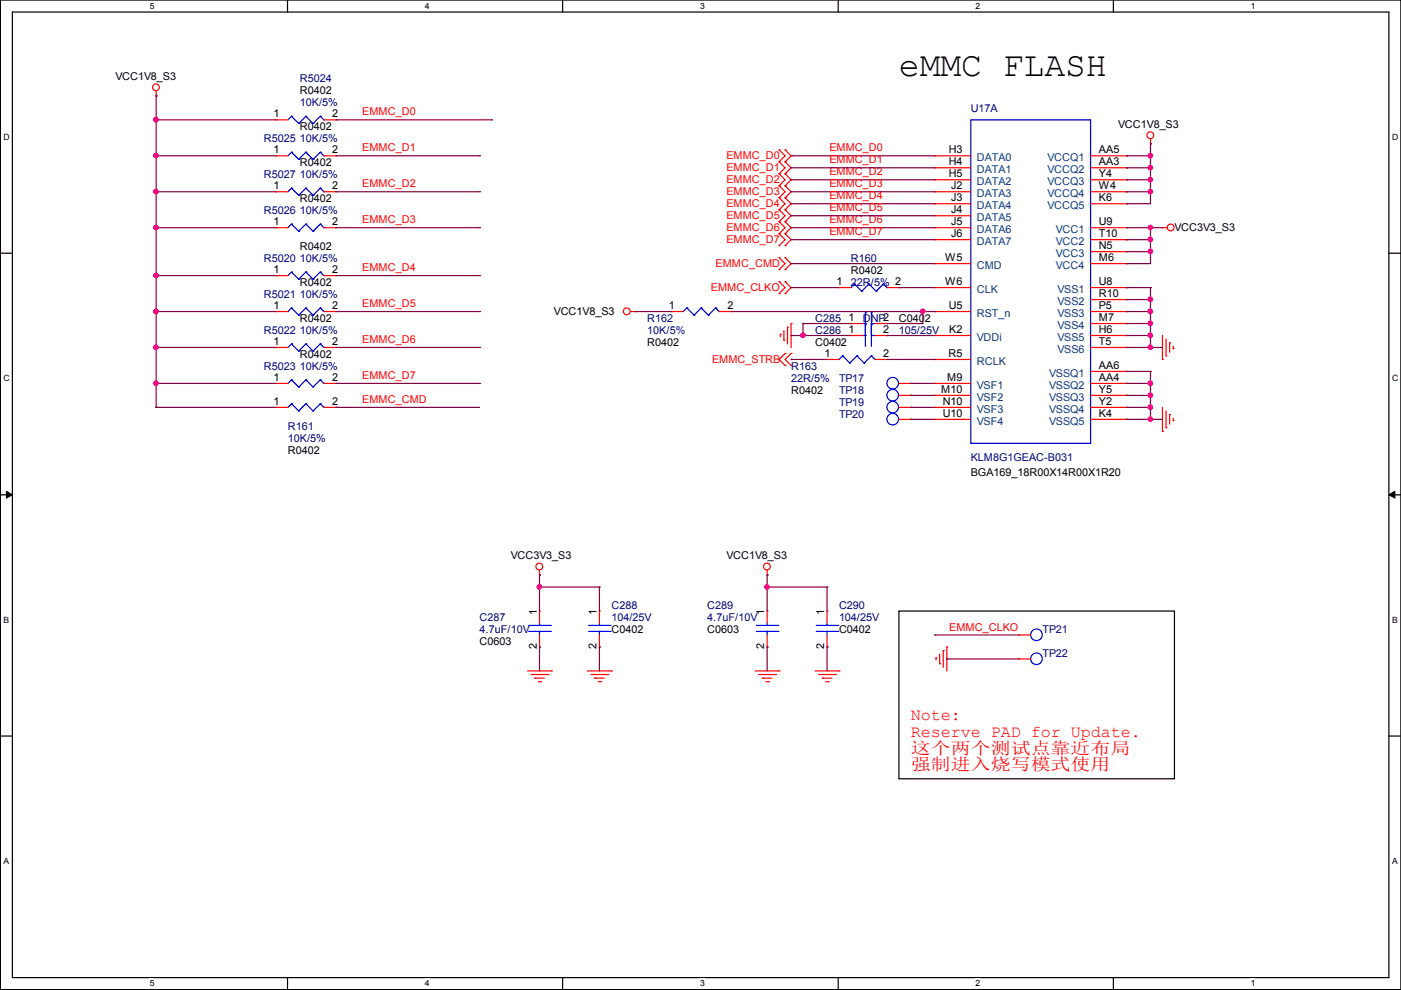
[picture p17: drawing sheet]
<svg xmlns="http://www.w3.org/2000/svg" width="297mm" height="210mm" viewBox="0 0 297 210" stroke-linecap="round" stroke-linejoin="round" font-family="sans-serif">
<defs><g id="words">
<text font-size="7.4" x="190.6" y="16.2">eMMC FLASH</text>
<g font-size="3.6" fill="#f00">
<text x="193.1" y="152.7">Note:</text>
<text x="193.1" y="156.2">Reserve PAD for Update.</text>
<text x="193.1" y="159.8">这个两个测试点靠近布局</text>
<text x="193.1" y="163.3">强制进入烧写模式使用</text>
</g>
<g font-size="2.3">
<text x="24.5" y="16.9">VCC1V8_S3</text>
<text x="63.6" y="20">R0402</text>
<text x="58" y="24.8">1</text>
<text x="63.6" y="27.6">R0402</text>
<text x="70.4" y="24.8">2</text>
<text x="237.1" y="27.1">VCC1V8_S3</text>
<text x="58" y="32.4">1</text>
<text x="63.6" y="35.2">R0402</text>
<text x="70.4" y="32.4">2</text>
<text x="201.2" y="35">H4</text>
<text x="201.2" y="32.4">H3</text>
<text x="233" y="32.4">AA5</text>
<text x="233" y="35">AA3</text>
<text x="58" y="40.1">1</text>
<text x="70.4" y="40.1">2</text>
<text x="201.2" y="37.5">H5</text>
<text x="201.7" y="40.1">J2</text>
<text x="233" y="37.5">Y4</text>
<text x="233" y="40.1">W4</text>
<text x="58" y="47.7">1</text>
<text x="63.6" y="42.9">R0402</text>
<text x="70.4" y="47.7">2</text>
<text x="201.7" y="47.7">J5</text>
<text x="201.7" y="45.1">J4</text>
<text x="201.7" y="42.6">J3</text>
<text x="233" y="42.6">K6</text>
<text x="233" y="47.7">U9</text>
<text x="63.6" y="53">R0402</text>
<text x="201.7" y="50.2">J6</text>
<text x="233" y="52.8">N5</text>
<text x="233" y="50.2">T10</text>
<text x="249" y="49">VCC3V3_S3</text>
<text x="58" y="57.8">1</text>
<text x="70.4" y="57.8">2</text>
<text x="180.4" y="58.1">R0402</text>
<text x="200.4" y="55.3">W5</text>
<text x="233" y="55.3">M6</text>
<text x="58" y="65.5">1</text>
<text x="63.6" y="60.6">R0402</text>
<text x="70.4" y="65.5">2</text>
<text x="141.8" y="65.5">1</text>
<text x="154.3" y="65.5">2</text>
<text x="177.4" y="60.4">1</text>
<text x="200.4" y="60.4">W6</text>
<text x="201.2" y="65.5">U5</text>
<text x="233" y="60.4">U8</text>
<text x="233" y="65.5">P5</text>
<text x="233" y="62.9">R10</text>
<text x="63.6" y="68.3">R0402</text>
<text x="117.4" y="66.7">VCC1V8_S3</text>
<text x="179.9" y="68">1</text>
<text x="179.9" y="70.5">1</text>
<text x="187.3" y="70.5">2</text>
<text x="190.6" y="68.3">C0402</text>
<text x="201.3" y="70.5">K2</text>
<text x="233" y="68">M7</text>
<text x="233" y="70.5">H6</text>
<text x="58" y="73.1">1</text>
<text x="63.6" y="75.9">R0402</text>
<text x="70.4" y="73.1">2</text>
<text x="137.2" y="73.3">R0402</text>
<text x="172.8" y="73.3">C0402</text>
<text x="174.8" y="75.6">1</text>
<text x="187.3" y="75.6">2</text>
<text x="201.1" y="75.6">R5</text>
<text x="233" y="73.1">T5</text>
<text x="58" y="80.7">1</text>
<text x="70.4" y="80.7">2</text>
<text x="167.7" y="83.5">R0402</text>
<text x="199.6" y="83.2">M10</text>
<text x="200.8" y="80.7">M9</text>
<text x="233" y="80.7">AA4</text>
<text x="233" y="83.2">Y5</text>
<text x="233" y="78.2">AA6</text>
<text x="58" y="85.8">1</text>
<text x="70.4" y="85.8">2</text>
<text x="199.9" y="88.3">U10</text>
<text x="199.9" y="85.8">N10</text>
<text x="233" y="88.3">K4</text>
<text x="233" y="85.8">Y2</text>
<text x="61" y="96.2">R0402</text>
<text x="205.8" y="101">BGA169_18R00X14R00X1R20</text>
<text x="108.3" y="118.5">VCC3V3_S3</text>
<text x="154" y="118.5">VCC1V8_S3</text>
<text x="113.8" y="130.3" transform="rotate(-90 113.8 130.3)">1</text>
<text x="126.5" y="130.3" transform="rotate(-90 126.5 130.3)">1</text>
<text x="162.1" y="130.3" transform="rotate(-90 162.1 130.3)">1</text>
<text x="174.8" y="130.3" transform="rotate(-90 174.8 130.3)">1</text>
<text x="101.7" y="136.8">C0603</text>
<text x="113.8" y="137.7" transform="rotate(-90 113.8 137.7)">2</text>
<text x="126.5" y="137.7" transform="rotate(-90 126.5 137.7)">2</text>
<text x="129.6" y="134.3">C0402</text>
<text x="149.9" y="134.3">C0603</text>
<text x="162.1" y="137.7" transform="rotate(-90 162.1 137.7)">2</text>
<text x="174.8" y="137.7" transform="rotate(-90 174.8 137.7)">2</text>
<text x="177.9" y="134.3">C0402</text>
</g>
<g font-size="2.3" fill="#000080">
<text x="63.6" y="17.5">R5024</text>
<text x="63.6" y="22.5">10K/5%</text>
<text x="205.8" y="23.8">U17A</text>
<text x="56" y="30.2">R5025</text>
<text x="63.6" y="30.2">10K/5%</text>
<text x="56" y="37.8">R5027</text>
<text x="63.6" y="37.8">10K/5%</text>
<text x="56" y="45.4">R5026</text>
<text x="63.6" y="45.4">10K/5%</text>
<text x="56" y="55.6">R5020</text>
<text x="63.6" y="55.6">10K/5%</text>
<text x="180.4" y="55.6">R160</text>
<text x="56" y="63.2">R5021</text>
<text x="63.6" y="63.2">10K/5%</text>
<text x="180.4" y="60.6">22R/5% 2</text>
<text x="56" y="70.8">R5022</text>
<text x="63.6" y="70.8">10K/5%</text>
<text x="137.2" y="68.3">R162</text>
<text x="137.2" y="70.8">10K/5%</text>
<text x="172.8" y="68.3">C285</text>
<text x="172.8" y="70.8">C286</text>
<text x="183" y="68.3">DNP2</text>
<text x="190.6" y="70.8">105/25V</text>
<text x="56" y="78.4">R5023</text>
<text x="63.6" y="78.4">10K/5%</text>
<text x="167.7" y="78.4">R163</text>
<text x="167.7" y="81">22R/5%</text>
<text x="177.9" y="81">TP17</text>
<text x="177.9" y="83.5">TP18</text>
<text x="177.9" y="88.6">TP20</text>
<text x="177.9" y="86">TP19</text>
<text x="61" y="91.1">R161</text>
<text x="61" y="93.7">10K/5%</text>
<text x="205.8" y="97.7">KLM8G1GEAC-B031</text>
<text x="101.7" y="131.8">C287</text>
<text x="129.6" y="129.2">C288</text>
<text x="129.6" y="131.8">104/25V</text>
<text x="149.9" y="129.2">C289</text>
<text x="149.9" y="131.8">4.7uF/10V</text>
<text x="177.9" y="129.2">C290</text>
<text x="177.9" y="131.8">104/25V</text>
<text x="101.7" y="134.3">4.7uF/10V</text>
<text x="221.1" y="134.3">TP21</text>
<text x="221.1" y="139.4">TP22</text>
</g>
<g font-size="2.3" fill="#f00">
<text x="76.8" y="24.5">EMMC_D0</text>
<text x="76.8" y="32.1">EMMC_D1</text>
<text x="154" y="33.7">EMMC_D0</text>
<text x="175.9" y="32.1">EMMC_D0</text>
<text x="175.9" y="34.6">EMMC_D1</text>
<text x="76.8" y="39.7">EMMC_D2</text>
<text x="154" y="36.3">EMMC_D1</text>
<text x="154" y="38.8">EMMC_D2</text>
<text x="154" y="41.3">EMMC_D3</text>
<text x="175.9" y="37.2">EMMC_D2</text>
<text x="175.9" y="39.7">EMMC_D3</text>
<text x="76.8" y="47.3">EMMC_D3</text>
<text x="154" y="43.9">EMMC_D4</text>
<text x="154" y="46.4">EMMC_D5</text>
<text x="175.9" y="47.3">EMMC_D6</text>
<text x="175.9" y="42.3">EMMC_D4</text>
<text x="175.9" y="44.8">EMMC_D5</text>
<text x="154" y="49">EMMC_D6</text>
<text x="154" y="51.5">EMMC_D7</text>
<text x="175.9" y="49.9">EMMC_D7</text>
<text x="76.8" y="57.5">EMMC_D4</text>
<text x="151.7" y="56.6">EMMC_CMD</text>
<text x="76.8" y="65.1">EMMC_D5</text>
<text x="150.7" y="61.7">EMMC_CLKO</text>
<text x="76.8" y="72.7">EMMC_D6</text>
<text x="151" y="76.9">EMMC_STRB</text>
<text x="76.8" y="80.4">EMMC_D7</text>
<text x="76.8" y="85.4">EMMC_CMD</text>
<text x="201.3" y="133.7">EMMC_CLKO</text>
</g>
<g font-size="2.3" fill="#004080">
<text x="207.1" y="34.1">DATA0</text>
<text x="222.1" y="34.1">VCCQ1</text>
<text x="207.1" y="36.7">DATA1</text>
<text x="207.1" y="39.2">DATA2</text>
<text x="207.1" y="41.8">DATA3</text>
<text x="222.1" y="36.7">VCCQ2</text>
<text x="222.1" y="39.2">VCCQ3</text>
<text x="222.1" y="41.8">VCCQ4</text>
<text x="207.1" y="46.8">DATA5</text>
<text x="207.1" y="44.3">DATA4</text>
<text x="222.1" y="44.3">VCCQ5</text>
<text x="207.1" y="49.4">DATA6</text>
<text x="207.1" y="51.9">DATA7</text>
<text x="223.9" y="49.4">VCC1</text>
<text x="223.9" y="51.9">VCC2</text>
<text x="207.1" y="57">CMD</text>
<text x="223.9" y="54.5">VCC3</text>
<text x="223.9" y="57">VCC4</text>
<text x="207.1" y="62.1">CLK</text>
<text x="224.2" y="62.1">VSS1</text>
<text x="224.2" y="64.6">VSS2</text>
<text x="207.1" y="67.2">RST_n</text>
<text x="224.2" y="69.7">VSS4</text>
<text x="224.2" y="67.2">VSS3</text>
<text x="207.1" y="72.2">VDDi</text>
<text x="207.1" y="77.3">RCLK</text>
<text x="224.2" y="72.2">VSS5</text>
<text x="224.2" y="74.8">VSS6</text>
<text x="207.1" y="82.4">VSF1</text>
<text x="222.4" y="82.4">VSSQ2</text>
<text x="222.4" y="79.9">VSSQ1</text>
<text x="207.1" y="84.9">VSF2</text>
<text x="207.1" y="87.5">VSF3</text>
<text x="222.4" y="84.9">VSSQ3</text>
<text x="222.4" y="87.5">VSSQ4</text>
<text x="207.1" y="90">VSF4</text>
<text x="222.4" y="90">VSSQ5</text>
</g>
<g font-size="1.8">
<text x="31.7" y="1.9">5</text>
<text x="90.1" y="1.9">4</text>
<text x="148.4" y="1.9">3</text>
<text x="206.8" y="1.9">2</text>
<text x="265.2" y="1.9">1</text>
<text x=".8" y="29.7">D</text>
<text x="295.1" y="29.7">D</text>
<text x=".8" y="80.9">C</text>
<text x="295.1" y="80.9">C</text>
<text x=".8" y="132.1">B</text>
<text x="295.1" y="132.1">B</text>
<text x=".8" y="183.2">A</text>
<text x="295.1" y="183.2">A</text>
<text x="31.7" y="209.1">5</text>
<text x="90.1" y="209.1">4</text>
<text x="148.4" y="209.1">3</text>
<text x="206.8" y="209.1">2</text>
<text x="265.2" y="209.1">1</text>
</g>
</g></defs>
<path d="M.1 0h296.9v209.8h-296.9zM2.6 2.6h291.9v204.7h-291.9z" fill="none" stroke="#000" stroke-width=".25"/>
<g fill="#fff">
<path d="M31.7 .3h1v1.9h-1z"/>
<path d="M31.7 207.5h1v2h-1z"/>
</g>
<path d="M61 0v2.6M61 207.3v2.5" fill="none" stroke="#000" stroke-width=".25"/>
<g fill="#fff">
<path d="M90.1 .3h.9v1.9h-.9z"/>
<path d="M90.1 207.5h.9v2h-.9z"/>
</g>
<path d="M119.3 0v2.6M119.3 207.3v2.5" fill="none" stroke="#000" stroke-width=".25"/>
<g fill="#fff">
<path d="M148.4 .3h1v1.9h-1z"/>
<path d="M148.4 207.5h1v2h-1z"/>
</g>
<path d="M177.7 0v2.6M177.7 207.3v2.5" fill="none" stroke="#000" stroke-width=".25"/>
<g fill="#fff">
<path d="M206.8 .3h1v1.9h-1z"/>
<path d="M206.8 207.5h1v2h-1z"/>
</g>
<path d="M236.1 0v2.6M236.1 207.3v2.5" fill="none" stroke="#000" stroke-width=".25"/>
<g fill="#fff">
<path d="M265.2 .3h.9v1.9h-.9z"/>
<path d="M265.2 207.5h.9v2h-.9z"/>
<path d="M.8 28.1h1.1v2h-1.1z"/>
<path d="M295.1 28.1h1.2v2h-1.2z"/>
<path d="M.8 79.3h1.1v1.9h-1.1z"/>
<path d="M295.1 79.3h1.2v1.9h-1.2z"/>
</g>
<path d="M.1 53.7h2.5M294.5 53.7h2.5" fill="none" stroke="#000" stroke-width=".25"/>
<g fill="#fff">
<path d="M.8 130.5h1.1v1.9h-1.1z"/>
<path d="M295.1 130.5h1.1v1.9h-1.1z"/>
</g>
<path d="M.1 104.9h2.5M294.5 104.9h2.5" fill="none" stroke="#000" stroke-width=".25"/>
<path d="M1.4 104.2l1.2 .7-1.2 .7zM294.5 104.9l1.2-.7v1.4z" fill="#000" stroke="#000" stroke-width=".21"/>
<g fill="#fff">
<path d="M.8 181.6h1v2h-1z"/>
<path d="M295.1 181.6h1.1v2h-1.1z"/>
</g>
<path d="M190.6 129.6h58.4v35.5h-58.4zM.1 156.1h2.5M294.5 156.1h2.5" fill="none" stroke="#000" stroke-width=".25"/>
<g fill="none" stroke="#f00" stroke-width=".25">
<path d="M33.1 19.3v1M33.1 20.3h.1M58.5 25.4h.1M58.5 33h.1M58.5 25.4h2.5M58.5 33h2.5M68.7 25.4h2.5M68.7 33h2.5M71.2 25.4h.1M71.2 33h.1M165.2 31.8h.1M165.2 34.3h.1"/>
<path d="M165.2 36.8h.1M165.2 39.4h.1M165.2 31.8l1.3 1.2-1.3 1.3M165.2 34.3l1.3 1.3-1.3 1.2M165.2 36.8l1.3 1.3-1.3 1.3M165.2 39.4l1.3 1.3-1.3 1.2M166.5 34.3h.1M166.5 31.8h.1M166.5 36.8h.1M166.5 39.4h.1M166.5 31.8l1.2 1.2-1.2 1.3M166.5 34.3l1.2 1.3-1.2 1.2"/>
<path d="M166.5 36.8l1.2 1.3-1.2 1.3M166.5 39.4l1.2 1.3-1.2 1.2M198.2 35.6h.1M198.2 38.1h.1M198.2 33h.1M198.2 33h7.6M198.2 35.6h7.6M198.2 38.1h7.6M231.2 33h7.6M231.2 35.6h7.6M231.2 38.1h7.6M238.8 33h.1"/>
<path d="M238.8 35.6h.1M238.8 38.1h.1M243.9 30.5h.1M243.9 29.5v1M58.5 58.4h.1M58.5 48.3h.1M58.5 40.7h.1M58.5 48.3h2.5M58.5 58.4h2.5M58.5 40.7h2.5M68.7 48.3h2.5M68.7 58.4h2.5"/>
<path d="M68.7 40.7h2.5M71.2 58.4h.1M71.2 48.3h.1M71.2 40.7h.1M165.2 41.9h.1M165.2 44.5h.1M165.2 47h.1M165.2 49.5h.1M165.2 52.1h.1M165.2 54.6h.1M165.2 57.2h.1M165.2 59.7h.1"/>
<path d="M165.2 41.9l1.3 1.3-1.3 1.3M165.2 44.5l1.3 1.2-1.3 1.3M165.2 47l1.3 1.3-1.3 1.2M165.2 49.5l1.3 1.3-1.3 1.3M165.2 54.6l1.3 1.3-1.3 1.3M165.2 59.7l1.3 1.3-1.3 1.2M166.5 41.9h.1M166.5 44.5h.1M166.5 47h.1M166.5 49.5h.1M166.5 52.1h.1M166.5 57.2h.1"/>
<path d="M166.5 54.6h.1M166.5 59.7h.1M166.5 41.9l1.2 1.3-1.2 1.3M166.5 44.5l1.2 1.2-1.2 1.3M166.5 47l1.2 1.3-1.2 1.2M166.5 49.5l1.2 1.3-1.2 1.3M166.5 54.6l1.2 1.3-1.2 1.3M166.5 59.7l1.2 1.3-1.2 1.2M198.2 48.3h.1M198.2 40.7h.1M198.2 45.7h.1M198.2 55.9h.1"/>
<path d="M198.2 50.8h.1M198.2 43.2h.1M198.2 48.3h7.6M198.2 43.2h7.6M198.2 40.7h7.6M198.2 45.7h7.6M198.2 55.9h7.6M198.2 50.8h7.6M231.2 48.3h7.6M231.2 53.4h7.6M231.2 43.2h7.6M231.2 40.7h7.6"/>
<path d="M231.2 55.9h7.6M231.2 50.8h7.6M238.8 53.4h.1M238.8 43.2h.1M238.8 48.3h.1M238.8 50.8h.1M238.8 55.9h.1M238.8 40.7h.1M246.5 48.3h.1M246.5 48.3h1M58.5 66.1h.1M58.5 73.7h.1"/>
<path d="M58.5 66.1h2.5M58.5 73.7h2.5M68.7 66.1h2.5M68.7 73.7h2.5M71.2 66.1h.1M71.2 73.7h.1M133.7 66.1h1M134.7 66.1h.1M142.3 66.1h.1M142.3 66.1h2.6M152.5 66.1h2.5M155 66.1h.1"/>
<path d="M165.2 62.2h.1M165.4 70.9h.1M165.4 70.9v.5M166.2 72.2h.1M166.2 70.1v2.1M166.5 74.9h.1M166.5 77.5h.1M166.5 62.2h.1M166.5 74.9l-1.3 1.3 1.3 1.3M167 69.4h.1M167 69.4v3.5M167.7 68.6h.1"/>
<path d="M167.7 74.9h.1M167.7 77.5h.1M167.7 68.6v5.1M167.7 74.9l-1.2 1.3 1.2 1.3M175.3 76.2h.1M175.3 76.2h2.6M177.9 61h.1M177.9 61h2.5M180.4 68.6h.1M180.4 71.1h.1M180.4 68.6h2.6M180.4 71.1h2.6"/>
<path d="M185.5 76.2h2.5M185.5 68.6h2.5M185.5 71.1h2.5M188 76.2h.1M188 68.6h.1M188 71.1h.1M188 61h2.6M190.6 61h.1M198.2 61h.1M198.2 71.1h.1M198.2 66.1h.1M198.2 76.2h.1"/>
<path d="M198.2 66.1h7.6M198.2 76.2h7.6M198.2 61h7.6M198.2 71.1h7.6M231.2 66.1h7.6M231.2 61h7.6M231.2 73.7h7.6M231.2 78.8h7.6M231.2 68.6h7.6M231.2 63.5h7.6M231.2 71.1h7.6M238.8 78.8h.1"/>
<path d="M238.8 68.6h.1M238.8 61h.1M238.8 66.1h.1M238.8 63.5h.1M238.8 71.1h.1M238.8 73.7h.1M246.5 76.2h.1M246.5 71.1v5.1M247.2 75.5h.1M247.2 71.9v3.6M248 72.7h.1M248 72.7v2"/>
<path d="M248.8 73.9h.1M248.8 73.4v.5M58.5 81.3h.1M58.5 86.4h.1M58.5 81.3h2.5M58.5 86.4h2.5M68.7 81.3h2.5M68.7 86.4h2.5M71.2 81.3h.1M71.2 86.4h.1M190.6 88.9h2.5M190.6 81.3h2.5"/>
<path d="M190.6 83.8h2.5M190.6 86.4h2.5M193.1 88.9h.1M193.1 81.3h.1M193.1 83.8h.1M193.1 86.4h.1M198.2 81.3h.1M198.2 83.8h.1M198.2 88.9h.1M198.2 86.4h.1M198.2 88.9h7.6M198.2 81.3h7.6"/>
<path d="M198.2 83.8h7.6M198.2 86.4h7.6M231.2 88.9h7.6M231.2 81.3h7.6M231.2 83.8h7.6M231.2 86.4h7.6M238.8 81.3h.1M238.8 83.8h.1M238.8 88.9h.1M238.8 86.4h.1M246.5 91.5h.1M246.5 86.4v5.1"/>
<path d="M247.2 90.7h.1M247.2 87.1v3.6M248 87.9h.1M248 87.9v2M248.8 89.2h.1M248.8 88.7v.5M114.4 121.9h.1M114.4 129.6h.1M114.4 137.2h.1M114.4 120.9v1M114.4 129.6v2.5M114.4 134.6v2.6"/>
<path d="M127.1 129.6h.1M127.1 137.2h.1M127.1 129.6v2.5M127.1 134.6v2.6M162.6 121.9h.1M162.6 129.6h.1M162.6 137.2h.1M162.6 120.9v1M162.6 129.6v2.5M162.6 134.6v2.6M175.3 129.6h.1M175.3 137.2h.1"/>
<path d="M175.3 129.6v2.5M175.3 134.6v2.6M198.5 139.5h.1M198.5 139.5v.5M199.2 138.7v2M200 137.9h.1M200 137.9v3.6M200.7 137.2h.1M200.7 137.2v5.1M216 134.6h.1M216 139.7h.1M216 134.6h2.5"/>
<path d="M216 139.7h2.5M111.8 142.3h5.1M112.6 143h3.6M113.4 143.8h.1M113.4 143.8h2M114.1 144.5h.5M114.6 144.5h.1M116.2 143h.1M116.9 142.3h.1M124.5 142.3h5.1M125.3 143h3.6M126.1 143.8h.1"/>
<path d="M126.1 143.8h2M126.8 144.5h.5M127.3 144.5h.1M128.9 143h.1M129.6 142.3h.1M160.1 142.3h5.1M160.9 143h3.5M161.6 143.8h.1M161.6 143.8h2.1M162.4 144.5h.5M162.9 144.5h.1M164.4 143h.1"/>
<path d="M165.2 142.3h.1M172.8 142.3h5.1M173.6 143h3.5M174.3 143.8h.1M174.3 143.8h2.1M175.1 144.5h.5M175.6 144.5h.1M177.1 143h.1M177.9 142.3h.1M199.2 140.7h.1"/>
<circle cx="33.1" cy="18.5" r=".72"/>
<circle cx="243.9" cy="28.7" r=".72"/>
<circle cx="248.2" cy="48.2" r=".72"/>
<circle cx="132.9" cy="66" r=".72"/>
<circle cx="114.3" cy="120.1" r=".72"/>
<circle cx="162.6" cy="120.1" r=".72"/>
</g>
<g fill="none" stroke="#00f" stroke-width=".25">
<path d="M61.8 24.7h.1M61.8 32.3h.1M61.8 39.9h.1M61.8 24.7l-.8 .7M61.8 24.7l1.5 1.5M61.8 32.3l-.8 .7M61.8 32.3l1.5 1.5M61.8 39.9l-.8 .8M61.8 39.9l1.5 1.5M63.3 26.2h.1M63.3 33.8h.1M64.9 24.7h.1"/>
<path d="M64.9 32.3h.1M64.9 39.9h.1M64.9 24.7l-1.6 1.5M64.9 24.7l1.5 1.5M64.9 32.3l-1.6 1.5M64.9 32.3l1.5 1.5M64.9 39.9l-1.6 1.5M64.9 39.9l1.5 1.5M66.4 26.2h.1M66.4 33.8h.1M67.9 24.7h.1M67.9 32.3h.1"/>
<path d="M67.9 39.9h.1M67.9 24.7l-1.5 1.5M67.9 24.7l.8 .7M67.9 32.3l-1.5 1.5M67.9 32.3l.8 .7M67.9 39.9l-1.5 1.5M67.9 39.9l.8 .8M68.7 25.4h.1M68.7 33h.1M205.8 25.4h25.4v68.6h-25.4zM61.8 57.7h.1M61.8 47.5h.1"/>
<path d="M61.8 57.7l-.8 .7M61.8 57.7l1.5 1.5M61.8 47.5l-.8 .8M61.8 47.5l1.5 1.5M63.3 59.2h.1M63.3 49h.1M63.3 41.4h.1M64.9 57.7h.1M64.9 47.5h.1M64.9 57.7l-1.6 1.5M64.9 57.7l1.5 1.5M64.9 47.5l-1.6 1.5"/>
<path d="M64.9 47.5l1.5 1.5M66.4 59.2h.1M66.4 49h.1M66.4 41.4h.1M67.9 57.7h.1M67.9 47.5h.1M67.9 57.7l-1.5 1.5M67.9 57.7l.8 .7M67.9 47.5l-1.5 1.5M67.9 47.5l.8 .8M68.7 58.4h.1M68.7 48.3h.1"/>
<path d="M68.7 40.7h.1M61.8 65.3h.1M61.8 72.9h.1M61.8 65.3l-.8 .8M61.8 65.3l1.5 1.5M61.8 72.9l-.8 .8M61.8 72.9l1.5 1.5M63.3 66.8h.1M63.3 74.4h.1M64.9 65.3h.1M64.9 72.9h.1M64.9 65.3l-1.6 1.5"/>
<path d="M64.9 65.3l1.5 1.5M64.9 72.9l-1.6 1.5M64.9 72.9l1.5 1.5M66.4 66.8h.1M66.4 74.4h.1M67.9 65.3h.1M67.9 72.9h.1M67.9 65.3l-1.5 1.5M67.9 65.3l.8 .8M67.9 72.9l-1.5 1.5M67.9 72.9l.8 .8M68.7 66.1h.1"/>
<path d="M68.7 73.7h.1M145.6 65.3h.1M145.6 65.3l-.7 .8M145.6 65.3l1.6 1.5M147.2 66.8h.1M148.7 65.3h.1M148.7 65.3l-1.5 1.5M148.7 65.3l1.5 1.5M150.2 66.8h.1M151.7 65.3h.1M151.7 65.3l-1.5 1.5M151.7 65.3l.8 .8"/>
<path d="M152.5 66.1h.1M178.6 75.5h.1M178.6 75.5l-.7 .7M178.6 75.5l1.6 1.5M180.2 77h.1M181.2 60.2h.1M181.2 60.2l-.8 .8M181.2 60.2l1.5 1.5M181.7 75.5h.1M181.7 75.5l-1.5 1.5M181.7 75.5l1.5 1.5M182.7 61.7h.1"/>
<path d="M183 68.6h.5M183 71.1h.5M183.2 77h.1M183.5 68.6h.1M183.5 66.3h.1M183.5 71.1h.1M183.5 68.8h.1M183.5 66.3v7.1M184.2 60.2h.1M184.2 60.2l-1.5 1.5M184.2 60.2l1.6 1.5M184.7 75.5h.1"/>
<path d="M184.7 66.3h.1M184.7 68.6h.1M184.7 68.8h.1M184.7 71.1h.1M184.7 75.5l-1.5 1.5M184.7 75.5l.8 .7M184.7 68.6h.8M184.7 66.3v7.1M184.7 71.1h.8M185.5 76.2h.1M185.8 61.7h.1M187.3 60.2h.1"/>
<path d="M187.3 60.2l-1.5 1.5M187.3 60.2l.7 .8M188 61h.1M61.8 80.5h.1M61.8 85.6h.1M61.8 80.5l-.8 .8M61.8 80.5l1.5 1.6M61.8 85.6l-.8 .8M61.8 85.6l1.5 1.5M63.3 82.1h.1M63.3 87.1h.1M64.9 80.5h.1"/>
<path d="M64.9 85.6h.1M64.9 80.5l-1.6 1.6M64.9 80.5l1.5 1.6M64.9 85.6l-1.6 1.5M64.9 85.6l1.5 1.5M66.4 82.1h.1M66.4 87.1h.1M67.9 80.5h.1M67.9 85.6h.1M67.9 80.5l-1.5 1.6M67.9 80.5l.8 .8M67.9 85.6l-1.5 1.5"/>
<path d="M67.9 85.6l.8 .8M68.7 81.3h.1M68.7 86.4h.1M112.1 133.9h4.6M112.1 132.6h4.6M114.4 132.6h.1M114.4 133.9h.1M114.4 132.1v.5M114.4 133.9v.7M116.7 133.9h.1M116.7 132.6h.1M124.8 133.9h4.6"/>
<path d="M124.8 132.6h4.6M127.1 132.6h.1M127.1 133.9h.1M127.1 132.1v.5M127.1 133.9v.7M129.4 133.9h.1M129.4 132.6h.1M160.4 133.9h4.5M160.4 132.6h4.5M162.6 132.6h.1M162.6 133.9h.1M162.6 132.1v.5"/>
<path d="M162.6 133.9v.7M164.9 133.9h.1M164.9 132.6h.1M173.1 133.9h4.5M173.1 132.6h4.5M175.3 132.6h.1M175.3 133.9h.1M175.3 132.1v.5M175.3 133.9v.7M177.6 133.9h.1M177.6 132.6h.1"/>
<circle cx="189.3" cy="86.3" r="1.23"/>
<circle cx="189.3" cy="81.3" r="1.23"/>
<circle cx="189.3" cy="88.9" r="1.23"/>
<circle cx="189.3" cy="83.8" r="1.23"/>
<circle cx="219.8" cy="134.6" r="1.23"/>
<circle cx="219.8" cy="139.7" r="1.23"/>
</g>
<g fill="none" stroke="#800040" stroke-width=".25">
<path d="M33.1 20.3h.1M33.1 25.4h.1M33.1 33h.1M33.1 33h25.4M33.1 20.3v66.1M33.1 25.4h25.4M71.2 33h30.5M71.2 25.4h33M101.7 33h.1M104.2 25.4h.1M167.7 38.1h.1M167.7 33h.1"/>
<path d="M167.7 35.6h.1M167.7 38.1h30.5M167.7 35.6h30.5M167.7 33h30.5M238.8 38.1h.1M238.8 35.6h.1M238.8 33h.1M238.8 38.1h5.1M238.8 35.6h5.1M238.8 33h5.1M243.9 35.6h.1M243.9 33h.1"/>
<path d="M243.9 38.1h.1M243.9 30.5h.1M243.9 30.5v12.7h-5.1M33.1 40.7h.1M33.1 48.3h.1M33.1 58.4h.1M33.1 40.7h25.4M33.1 48.3h25.4M33.1 58.4h25.4M71.2 40.7h30.5M71.2 48.3h30.5M71.2 58.4h30.5"/>
<path d="M101.7 40.7h.1M101.7 48.3h.1M101.7 58.4h.1M167.7 48.3h.1M167.7 50.8h.1M167.7 40.7h.1M167.7 43.2h.1M167.7 55.9h.1M167.7 45.7h.1M167.7 40.7h30.5M167.7 43.2h30.5M167.7 48.3h30.5"/>
<path d="M167.7 55.9h30.5M167.7 50.8h30.5M167.7 45.7h30.5M238.8 40.7h.1M238.8 43.2h.1M238.8 48.3h.1M238.8 55.9h.1M238.8 53.4h.1M238.8 50.8h.1M238.8 40.7h5.1M238.8 48.3h7.7M238.8 53.4h5.1"/>
<path d="M238.8 50.8h5.1M243.9 40.7h.1M243.9 50.8h.1M243.9 53.4h.1M243.9 48.3h.1M243.9 48.3v7.6h-5.1M33.1 66.1h.1M33.1 73.7h.1M33.1 66.1h25.4M33.1 73.7h25.4M71.2 66.1h30.5M71.2 73.7h30.5"/>
<path d="M101.7 66.1h.1M101.7 73.7h.1M134.7 66.1h.1M134.7 66.1h7.6M155 66.1h43.2M167.7 71.1h.1M167.7 61h.1M167.7 76.2h.1M167.7 71.1h12.7M167.7 61h10.2M167.7 76.2h7.6M170.3 68.6h.1"/>
<path d="M170.3 71.1h.1M170.3 68.6h10.1M170.3 68.6v2.5M188 71.1h.1M188 68.6h.1M188 71.1h10.2M188 76.2h10.2M190.6 61h.1M190.6 61h7.6M195.7 66.1h.1M195.7 66.1v2.5h-7.7M198.2 76.2h.1"/>
<path d="M198.2 66.1h.1M238.8 66.1h.1M238.8 68.6h.1M238.8 63.5h.1M238.8 61h.1M238.8 78.8h.1M238.8 71.1h.1M238.8 73.7h.1M238.8 71.1h5.1M238.8 66.1h5.1M238.8 68.6h5.1M238.8 63.5h5.1"/>
<path d="M238.8 61h5.1M238.8 73.7h7.7M238.8 78.8h5.1M243.9 61h.1M243.9 63.5h.1M243.9 66.1h.1M243.9 73.7h.1M243.9 78.8h.1M243.9 68.6h.1M243.9 71.1h.1M243.9 61v12.7M243.9 78.8v10.1"/>
<path d="M33.1 86.4h.1M33.1 81.3h.1M33.1 86.4h25.4M33.1 81.3h25.4M71.2 86.4h.1M71.2 86.4h30.5M71.2 81.3h30.5M101.7 81.3h.1M193.1 81.3h.1M193.1 83.8h.1M193.1 86.4h.1M193.1 88.9h.1"/>
<path d="M193.1 86.4h5.1M193.1 81.3h5.1M193.1 83.8h5.1M193.1 88.9h5.1M238.8 86.4h.1M238.8 88.9h.1M238.8 81.3h.1M238.8 83.8h.1M238.8 86.4h5.1M238.8 81.3h5.1M238.8 83.8h5.1M238.8 88.9h7.7"/>
<path d="M243.9 83.8h.1M243.9 81.3h.1M243.9 86.4h.1M243.9 88.9h.1M114.4 137.2h.1M114.4 124.5h.1M114.4 121.9h.1M114.4 121.9v7.7M114.4 137.2v5.1M114.4 124.5h12.7M127.1 124.5h.1M127.1 137.2h.1"/>
<path d="M127.1 124.5v5.1M127.1 137.2v5.1M162.6 121.9h.1M162.6 124.5h.1M162.6 137.2h.1M162.6 124.5h12.7M162.6 121.9v7.7M162.6 137.2v5.1M175.3 137.2h.1M175.3 124.5h.1M175.3 124.5v5.1M175.3 137.2v5.1"/>
<path d="M198.2 134.6h.1M198.2 134.6h17.8M200.7 139.7h.1M200.7 139.7h15.3"/>
</g>
<g fill="#f0f" stroke="#f0f" stroke-width=".25">
<circle cx="243.9" cy="35.5" r=".47"/>
<circle cx="243.9" cy="38.1" r=".47"/>
<circle cx="243.9" cy="40.6" r=".47"/>
<circle cx="243.9" cy="33" r=".47"/>
<circle cx="243.9" cy="66" r=".47"/>
<circle cx="243.9" cy="53.3" r=".47"/>
<circle cx="170.2" cy="71.1" r=".47"/>
<circle cx="243.9" cy="63.5" r=".47"/>
<circle cx="243.9" cy="73.6" r=".47"/>
<circle cx="243.9" cy="50.8" r=".47"/>
<circle cx="243.9" cy="48.2" r=".47"/>
<circle cx="114.3" cy="124.4" r=".47"/>
<circle cx="162.6" cy="124.4" r=".47"/>
<circle cx="243.9" cy="86.3" r=".47"/>
<circle cx="243.9" cy="83.8" r=".47"/>
<circle cx="243.9" cy="81.3" r=".47"/>
<circle cx="243.9" cy="88.9" r=".47"/>
<circle cx="243.9" cy="68.6" r=".47"/>
<circle cx="243.9" cy="71.1" r=".47"/>
<circle cx="195.6" cy="66" r=".47"/>
<circle cx="33.1" cy="25.4" r=".47"/>
<circle cx="33.1" cy="33" r=".47"/>
<circle cx="33.1" cy="40.6" r=".47"/>
<circle cx="33.1" cy="48.2" r=".47"/>
<circle cx="33.1" cy="58.4" r=".47"/>
<circle cx="33.1" cy="66" r=".47"/>
<circle cx="33.1" cy="73.6" r=".47"/>
<circle cx="33.1" cy="81.3" r=".47"/>
</g>
<use href="#words"/>
</svg>
